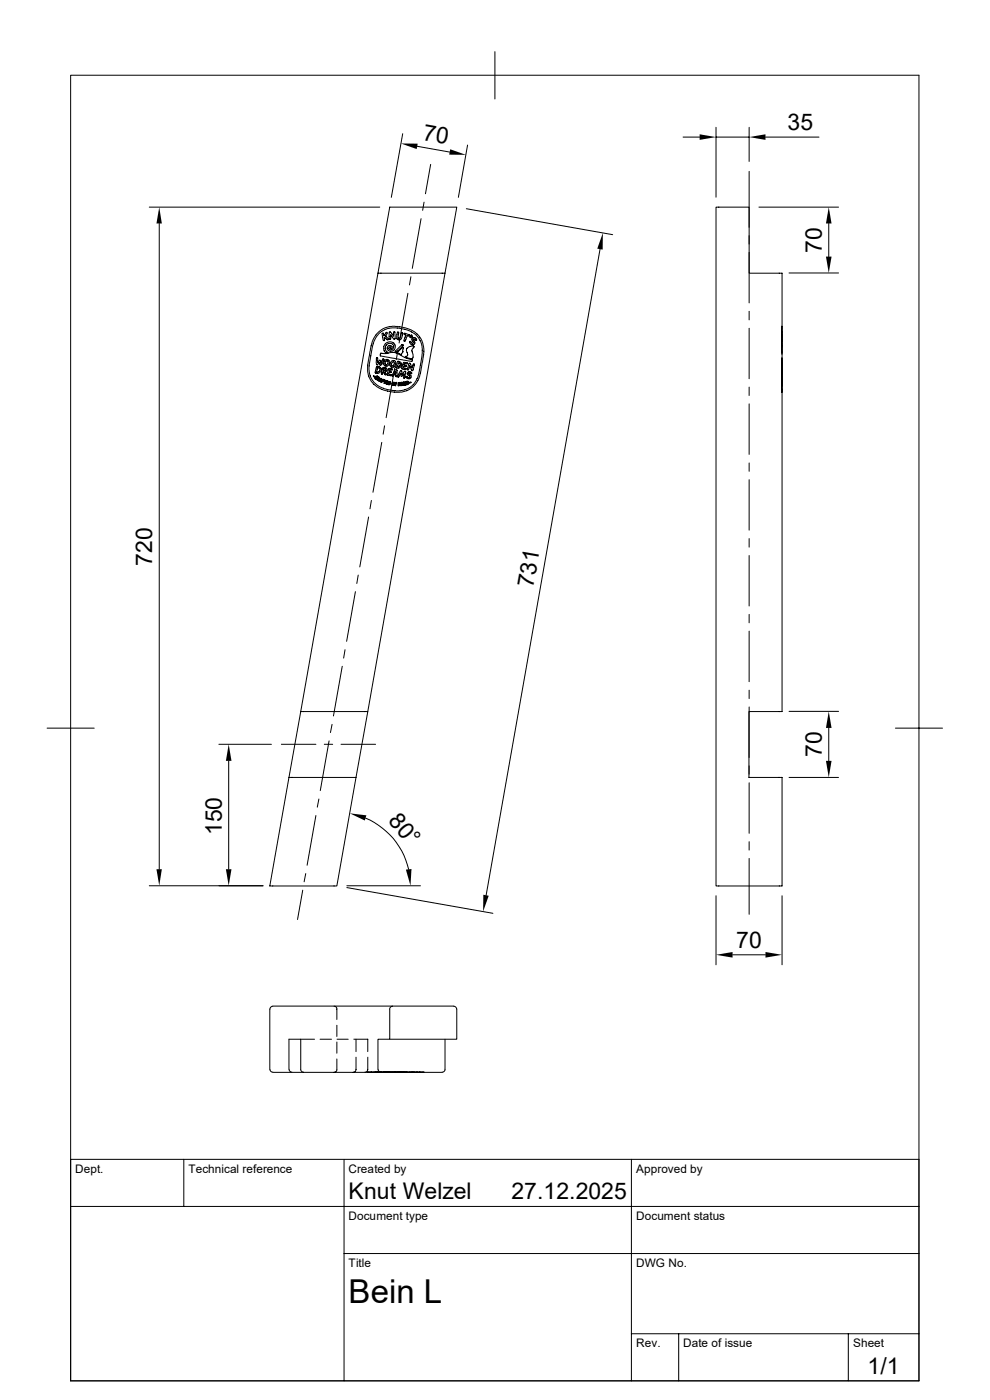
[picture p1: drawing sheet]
<svg xmlns="http://www.w3.org/2000/svg" width="210mm" height="297mm" viewBox="0 0 210 297" stroke-linecap="round" stroke-linejoin="round" font-family="sans-serif">
<defs><g id="words">
<text font-size="7" x="74" y="276.4">Bein L</text>
<g font-size="4.9">
<text x="89.5" y="29.7" transform="rotate(10 89.5 29.7)">70</text>
<text x="167.1" y="27.6">35</text>
<text x="174.3" y="53.6" transform="rotate(-90 174.3 53.6)">70</text>
<text x="32.3" y="120" transform="rotate(-90 32.3 120)">720</text>
<text x="113.1" y="124.8" transform="rotate(-80 113.1 124.8)">731</text>
<text x="174.3" y="160.7" transform="rotate(-90 174.3 160.7)">70</text>
<text x="47.1" y="177.2" transform="rotate(-90 47.1 177.2)">150</text>
<text x="82.2" y="174.2" transform="rotate(50 82.2 174.2)">80°</text>
<text x="156.2" y="201.1">70</text>
<text x="74" y="254.5">Knut Welzel</text>
<text x="108.5" y="254.5">27.12.2025</text>
<text x="184.1" y="291.6">1/1</text>
</g>
<g font-size="2.5">
<text x="16" y="248.8">Dept.</text>
<text x="40" y="248.8">Technical reference</text>
<text x="74" y="248.8">Created by</text>
<text x="134.9" y="248.8">Approved by</text>
<text x="74" y="258.7">Document type</text>
<text x="135" y="258.7">Document status</text>
<text x="74" y="268.7">Title</text>
<text x="135" y="268.7">DWG No.</text>
<text x="135" y="285.8">Rev.</text>
<text x="145" y="285.8">Date of issue</text>
<text x="181" y="285.8">Sheet</text>
</g>
</g></defs>
<g fill="none" stroke="#000" stroke-width=".21">
<path d="M15 16h179.9v276.9h-179.9zM105 11v10M85.4 28.4l-2.4 13.5M88.5 31l6.9 1.3M91.4 34.9l-1.1 6.2M99.2 30.8l-2 11.1M144.9 29.1h3.5M151.9 27v14.8M151.9 29.1h7M158.9 27v7.2M158.9 36.4v11.8M162.4 29.1h11.3"/>
<path d="M31.7 43.9h48.9M33.8 47.4v137M80.2 58h14.2M87.2 58.7l-.3 1.8M89.3 46.4l-1.8 10.5M90 42.9l-.3 1.7M98.9 44.3l31.1 5.5M127.3 52.8l-24.2 137.1M151.9 43.9h7v14.1h7v93h-7v13.9h7v23.1h-14zM158.9 50v1.8M158.9 53.6v10.7M161 43.9h16.9"/>
<path d="M167.4 57.9h10.5M175.8 47.4v7M79.2 79.8h.2l.1 .2zM79.8 79.8a.19 .19 0 0 1 .2-.1 .19 .19 0 0 1 .1 .3 .22 .22 0 0 0-.4 .1 .22 .22 0 0 0 .2 .3 .26 .26 0 0 1-.4-.1 .26 .26 0 0 1 .2-.4zM79.9 75.9a.36 .36 0 0 1 .3 .2 .36 .36 0 0 1-.1 .4v.5l.2-.3a.22 .22 0 0 1 .2-.3 .22 .22 0 0 1 .2 .3l.1 .3 .2-.3a.36 .36 0 0 1 .1-.4 .36 .36 0 0 1 .3-.1l-.4 1.1a.26 .26 0 0 1-.4 .2 .26 .26 0 0 1-.1-.4v-.2l-.3 .3a.24 .24 0 0 1-.3 .2 .24 .24 0 0 1-.1-.4zM79.9 77.7l.7 .2 .3 .5a.78 .78 0 0 1-.5 .7 .78 .78 0 0 1-.8-.1zM80 70.8l1.6-1.2 .9-.3 1.2-.1 1.7 .2 1.3 .4 1.2 .6 .8 .7a6.6 6.6 0 0 1 .9 5.7l-.6 3-.4 1-1.1 1.4-1.1 .6a7.4 7.4 0 0 1-7.5-1.7l-.6-1-.3-1.4v-1.5l.7-3.8a5.5 5.5 0 0 1 1.1-2.4zM80.1 78.1v-.1a.44 .44 0 0 1 .4 .6 .44 .44 0 0 1-.6 .2zM80.3 79.9a.35 .35 0 0 1 .3 .3 .35 .35 0 0 1-.3 .4v.2l-.1-.4-.3 .2zM80.3 70.9l.8-.7a6.9 6.9 0 0 1 6.2 .2 4.8 4.8 0 0 1 2.1 5.7l-.7 3.8-1 1.6a5.7 5.7 0 0 1-5.7 1.1l-1.4-.5-1.3-1-.6-.8-.4-1.4v-1.6l.7-3.9 .4-1.1zM80.7 74.9l1.2 .1 1.1-.2h.8l2.4 1.2 1 .3a.2 .2 0 0 1 .3 0 .2 .2 0 0 1-.1 .3l-6.1-1a.46 .46 0 0 1-.7-.3zM81.1 70.7a.33 .33 0 0 1 .3 .2 .33 .33 0 0 1 0 .3l.4-.5a.2 .2 0 0 1 .3-.1 .2 .2 0 0 1-.1 .3v.1a.37 .37 0 0 0-.2 .4 .37 .37 0 0 0 .4 .3l.1 .1a.19 .19 0 0 1 .1 .2 .19 .19 0 0 1-.2 .1 .19 .19 0 0 1-.2-.2l-.4-.3-.1 .2a.23 .23 0 0 1 .1 .3 .23 .23 0 0 1-.3 .1z"/>
<path d="M81.3 77.9l.5 .1a.52 .52 0 0 1 .3 .5 .52 .52 0 0 1-.4 .5l.1 .2a.17 .17 0 0 1 .1 .3 .17 .17 0 0 1-.2 .1 .17 .17 0 0 1-.1-.3l-.1-.1a.19 .19 0 0 0 0-.2 .19 .19 0 0 0-.3 0 .19 .19 0 0 0 0 .2 .2 .2 0 0 1-.3 .1 .2 .2 0 0 1 0-.3zM81.4 78.2a.23 .23 0 0 1 .4 .1 .23 .23 0 0 1-.1 .3 .23 .23 0 0 1-.3-.1zM81.6 76.5l.3-.2a.68 .68 0 0 1 .7 .4 .68 .68 0 0 1-.3 .9l-.2 .1-.6-.1-.1-.7zM81.7 72.9l.8-.4 .7 .1 .5 .4 .1 .8a.81 .81 0 0 1-.9 .7 .81 .81 0 0 1-.6-1l.2-.1a.38 .38 0 0 1 .6 0 .38 .38 0 0 1-.2 .6 .26 .26 0 0 0-.2-.4 .26 .26 0 0 0-.3 .2 .26 .26 0 0 0 .2 .3l.4 .1a.73 .73 0 0 0 .3-1.1 .73 .73 0 0 0-1.1-.1l-.3 .3-.2 .5 .3 .7a.2 .2 0 0 1 0 .4 .2 .2 0 0 1-.3-.1l-.3-.9 .1-.6zM81.9 76.6a.32 .32 0 0 1 .5 .1 .32 .32 0 0 1-.1 .4l-.1 .1a.3 .3 0 0 1-.5 .2 .3 .3 0 0 1 0-.5zM82.5 78.2h.5a.17 .17 0 0 1 .2 .1 .17 .17 0 0 1 0 .2 .17 .17 0 0 1-.2 0 .21 .21 0 0 0-.3 0 .21 .21 0 0 0 0 .3 .21 .21 0 0 0 .3 0v.2a.36 .36 0 0 0-.4 0 .36 .36 0 0 0-.2 .4h.3a.19 .19 0 0 1 .2 .1 .19 .19 0 0 1 0 .2 .19 .19 0 0 1-.3 0l-.2-.1a.35 .35 0 0 1-.2-.6zM82.6 70.4h.2l.7 .9v-.4a.26 .26 0 0 1-.1-.4 .26 .26 0 0 1 .4-.1v1.1a.29 .29 0 0 1-.1 .5 .29 .29 0 0 1-.4-.3l-.4-.7v.4a.38 .38 0 0 1 .1 .4 .38 .38 0 0 1-.4 .2zM83.1 76.6l.1-.1a.62 .62 0 0 1 .7 .4 .62 .62 0 0 1-.2 .7l-.4 .3a.68 .68 0 0 1-.6-.5 .68 .68 0 0 1 .3-.7zM83.2 76.9a.3 .3 0 0 1 .4 0 .3 .3 0 0 1 0 .4 .31 .31 0 0 1-.5 .3 .31 .31 0 0 1 0-.6zM83.7 78.1l-1.8 10.5M83.8 78.5a.29 .29 0 0 1 .4 0 .29 .29 0 0 1 0 .4v.7a.19 .19 0 0 1 0 .3 .19 .19 0 0 1-.3-.1 .19 .19 0 0 1 0-.2v-.1a.38 .38 0 0 0-.5 .3l-.3-.1zM83.9 78.9v-.1a.2 .2 0 0 1 .1 .3 .2 .2 0 0 1-.3 .1z"/>
<path d="M83.9 74.5l1.3-1.3a.2 .2 0 0 1 .2-.1 .2 .2 0 0 1 .2 .2 .2 .2 0 0 1-.3 .2l-.9 1a.34 .34 0 0 1-.2 .2 .34 .34 0 0 1-.4-.1zM84.3 74.7l.6-.5a.54 .54 0 0 1 .7-.5l-.2 1.1a.34 .34 0 0 1-.2 .3 .34 .34 0 0 1-.4 0zM84.3 70.4a.46 .46 0 0 1 .2 .8 .34 .34 0 0 0-.1 .4 .34 .34 0 0 0 .4 .2l.3-.8a.21 .21 0 0 1 0-.4 .21 .21 0 0 1 .3 .1l-.3 1.2-.3 .2h-.3l-.3-.3zM84.3 76.7l.6 .1a.72 .72 0 0 1 .1 1 .72 .72 0 0 1-1 .1zM84.4 74.5l-.3 1.8M84.5 77h.1a.41 .41 0 0 1 .3 .3 .41 .41 0 0 1-.3 .5h-.3zM84.9 78.7a.27 .27 0 0 1 .4 0 .27 .27 0 0 1 0 .4v.3l.3-.4a.21 .21 0 0 1 .2-.3 .21 .21 0 0 1 .3 .2l-.2 .9a.21 .21 0 0 1 0 .3 .21 .21 0 0 1-.3 0l.1-.8-.1 .2a.26 .26 0 0 1-.2 .3 .26 .26 0 0 1-.4-.2v-.4l-.3 .6a.18 .18 0 0 1-.3 .1 .18 .18 0 0 1 .1-.3zM85.6 76.9h.4a.23 .23 0 0 1 .3 0 .23 .23 0 0 1 0 .3h-.1a.31 .31 0 0 0-.3-.1 .31 .31 0 0 0-.2 .4h.3a.18 .18 0 0 1 .2 .3 .16 .16 0 0 1-.3 0l-.3-.1v.2l.2 .2a.2 .2 0 0 1 .3 0 .2 .2 0 0 1 0 .3 .2 .2 0 0 1-.3 0l-.1-.1a.29 .29 0 0 1-.4 0 .29 .29 0 0 1 0-.4zM85.7 70.7l.9 .3a.22 .22 0 0 1 .3 0 .22 .22 0 0 1-.1 .3 .22 .22 0 0 1-.3-.1l-.5 .9a.2 .2 0 0 1-.1 .3 .2 .2 0 0 1-.3-.2 .2 .2 0 0 1 .2-.2l.3-.9-.4-.1zM86.3 74l.8-.5a.45 .45 0 0 1 .7 .1l-.4 .7 .2 1.2a.47 .47 0 0 1-.1 .6 .47 .47 0 0 1-.6-.1l-.9-.2 .1-.2a.56 .56 0 0 0 .4-.4 .56 .56 0 0 0-.2-.6zM86.4 79.1l.3-.2 .6 .2a.18 .18 0 0 1-.1 .2 .18 .18 0 0 1-.2-.1 .2 .2 0 0 0-.3 .1 .2 .2 0 0 0 .3 .2 .52 .52 0 0 1-.1 .9 .52 .52 0 0 1-.8-.5h.3a.26 .26 0 0 0 .2 .3 .26 .26 0 0 0 .3-.3 .26 .26 0 0 0-.3-.3l-.2-.1zM86.5 62.2l-1.8 10.6"/>
<path d="M86.7 77.1l.3-.1 .1 .2 .3 .9 .2-.7a.2 .2 0 0 1 .2-.2 .2 .2 0 0 1 .2 .2 .2 .2 0 0 1-.2 .2v.3a.67 .67 0 0 1-.4 .7l-.5-1-.1 .5a.26 .26 0 0 1-.1 .3 .26 .26 0 0 1-.3 0zM87.1 71.1a.27 .27 0 0 1 .4 .3 .27 .27 0 0 1-.4 .2h-.1l.2-.2zM87.4 71.8a.51 .51 0 0 1 .6-.1 .51 .51 0 0 1 .3 .5h-.2a.27 .27 0 0 0-.1-.3 .27 .27 0 0 0-.3 .1l.3 .6v.3l-.4 .3-.6-.3a.27 .27 0 0 1-.1-.3 .27 .27 0 0 1 .1-.2l.2 .1a.25 .25 0 0 0 .2 .4 .25 .25 0 0 0 .2-.4l-.2-.4zM158.9 66v1.9M158.9 69.6v10.7M165.9 71.1v3.7M165.9 76v1.5M165.9 77.5v2.3M165.9 79.8v1.7M165.9 77.7h.1M165.9 77h.1M165.9 78h.1"/>
<path d="M165.9 77.5h.1M165.9 79.4h.1M165.9 79.2h.1M165.9 71.6h.1M165.9 71.4h.1M165.9 79.9h.1M165.9 79.8h.1M165.9 78.8h.1M165.9 79.5h.1M165.9 78.4h.1M165.9 77.6h.1M165.9 78.7h.1"/>
<path d="M165.9 77.2h.1M165.9 78.1h.1M165.9 78.5h.1M165.9 76.5h.1M165.9 77.4h.1M165.9 76.2h.1M165.9 73.7h.1M165.9 75.2h.1M165.9 70.6h.1M165.9 71.8h.1M165.9 70.4h.1M165.9 72.1h.1"/>
<path d="M165.9 75h.1M165.9 74.9h.1M165.9 76.7h.1M165.9 71h.1M165.9 72h.1M165.9 71.3h.1M165.9 71.9h.1M165.9 72.2h.1M165.9 72.9h.1M165.9 72.4h.1M165.9 73.2h.1M165.9 76.9h.1"/>
<path d="M165.9 76.1h.1M165.9 76.4h.1M165.9 75.9h.1M165.9 77.1h.1M165.9 80h.1M165.9 78.6h.1M165.9 79.3h.1M165.9 79h.1M165.9 76.8h.1M165.9 77.9h.1M165.9 73.1h.1M165.9 74.7h.1"/>
<path d="M165.9 71.2h.1M165.9 70.7h.1M165.9 74.2h.1M165.9 73.6h.1M165.9 74h.1M165.9 73.3h.1M165.9 74.5h.1M165.9 72.5h.1M165.9 70.5h.1M165.9 72.3h.1M165.9 71.1h.1M165.9 73.4h.1"/>
<path d="M165.9 76.6h.1M165.9 78.2h.1M165.9 78.9h.1M165.9 69.6h.1M165.9 79.7h.1M165.9 69.2v1.9M80.3 80.2l.1 .1h-.1zM80.6 80.4h.1a.17 .17 0 0 1 .3 0 .17 .17 0 0 1-.1 .2l-.1 .4-.2-.2-.2 .1zM80.7 80.6l.1-.1zM81 93.9l-1.9 10.5M81.1 80.5h.2l.1 .1-.2 .1 .1 .2h-.2l-.2 .3zM81.5 80.6l.5 .2-.4 .6-.2-.1 .2-.4z"/>
<path d="M81.6 90.3l-.3 1.8M82 80.9h.4v.1h-.3l.2 .2h-.3l.2 .2a.19 .19 0 0 1-.3 .1 .19 .19 0 0 1 0-.3zM82.5 80.9a.34 .34 0 0 1 .4 .5 .34 .34 0 0 1-.6 .1zM82.6 81.1l.2 .1-.2 .3zM83.3 81.1a.23 .23 0 0 1 .2 0 .23 .23 0 0 1 .1 .3 .24 .24 0 0 1-.1 .3 .24 .24 0 0 1-.3 0 .24 .24 0 0 1 0-.3zM83.7 81.2l.2 .1 .3-.1-.3 .6h-.1zM84.5 81.2l.2 .2 .2-.2v.6l-.2-.3-.2 .3zM85.2 81.1l.2 .1 .1 .6a.21 .21 0 0 0-.2-.2 .21 .21 0 0 0-.2 .2zM85.3 81.3v.2zM85.3 81.5h.1M85.6 81l.3 .3v-.4l.2 .1v.7l-.3-.3v.3h-.2zM86.2 80.9a.34 .34 0 0 1 .6 .3 .34 .34 0 0 1-.5 .3z"/>
<path d="M86.4 81a.18 .18 0 0 1 .2 .1 .18 .18 0 0 1-.2 .3zM158.9 82.1v1.8M158.9 85.7v10.7M158.9 98.2v1.8M165.9 81.5v1.7M165.9 81.4h.1M165.9 80.4h.1M165.9 81.5h.1M165.9 81.3h.1M165.9 80.9h.1M165.9 81.2h.1M165.9 81.7h.1"/>
<path d="M165.9 83.2h.1M165.9 81h.1M165.9 81.6h.1M165.9 81.8h.1M165.9 80.6h.1M165.9 81.1h.1M165.9 81.9h.1M165.9 80.8h.1M165.9 80.1h.1M165.9 80.3h.1M165.9 80.5h.1M165.9 82.9h.1"/>
<path d="M78.2 109.7l-1.9 10.6M78.8 106.2l-.3 1.8M158.9 101.8v10.7M158.9 114.3v1.8M158.9 117.9v10.7M73.2 137.8l-.3 1.8M75.4 125.5l-1.9 10.6M76 122l-.3 1.8M158.9 130.3v1.8M158.9 133.9v10.7M10 154.5h10M46.4 157.9h11.2"/>
<path d="M59.7 157.9h7.3M63.8 151h14.2M68.8 157.9h1.8M69.8 157.2l-1.9 10.5M70.4 153.7l-.3 1.7M72.3 157.9h7.4M72.6 141.4l-1.9 10.5M158.9 146.4v1.8M158.9 150v10.7M167.4 150.9h10.5M175.8 154.4v7M189.9 154.5h10"/>
<path d="M48.5 161.4v23M61.3 164.9h14.2l-4 23.1h-14.3l25.5-144.1h14.2l-21.4 121M67 173l-1.8 10.6M67.6 169.5l-.3 1.7M77.6 173.6a15.5 15.5 0 0 1 9.1 10.8M158.9 162.5v1.8M158.9 166.1v10.7M158.9 178.6v1.7M167.4 164.9h10.5M31.7 187.9h24.1M64.2 188.8l-1.1 6.3M64.9 185.3l-.4 1.8"/>
<path d="M73.6 187.9h15.6M73.6 188.3l31 5.5M151.9 190v14.7M158.9 182.1v11.9M165.9 190v14.7M57.2 214.1v12.8M57.3 214.1l.1-.4 .3-.2 38.6-.1 .4 .3 .2 .4M70.9 213.4l.1 .1a.52 .52 0 0 1 .5 .6v2.2M71.5 217.5v2.4M83.3 213.5l-.5 .2-.1 .2v6.6h-2.5v6.4M96.9 214.1v6.4h-14.2M155.4 202.6h7"/>
<path d="M57.3 226.9l.1 .4 .5 .2M57.9 227.5h35.9M61.3 226.9v-6.4h2.5v6.5l.2 .3 .4 .2M61.3 226.9l.2 .4 .4 .2M63.8 220.5h2.9M67.9 220.5h2.4M71.5 224.7v2.2a.58 .58 0 0 1-.6 .6M71.5 221.1v2.3M71.5 220.5h2.4M75.1 220.5h2.9v2.6M75.5 224.3v2.6a.58 .58 0 0 1-.6 .6M75.5 220.5v2.6"/>
<path d="M78 224.3v2.6l-.1 .3-.5 .3M78.3 227.4v.1M79.2 227.4v.1M79.5 227.4v.1M79.6 227.4v.1M79.7 227.4v.1M79.8 227.4v.1M79.9 227.4v.1M80.1 227.4v.1M80.2 227.5h.1M80.2 226.9l.2 .4 .4 .2M80.3 227.4v.1"/>
<path d="M80.4 227.4v.1M80.6 227.4v.1M80.7 227.5h.1M80.8 227.4v.1M80.9 227.4v.1M81.1 227.4v.1M81.2 227.4v.1M81.3 227.4v.1M81.4 227.4v.1M81.5 227.4v.1M81.6 227.4v.1M81.7 227.4v.1"/>
<path d="M81.8 227.4v.1M81.9 227.4v.1M82 227.4v.1M82.1 227.4v.1M82.2 227.4v.1M82.3 227.4v.1M82.4 227.4v.1M82.5 227.4v.1M82.7 227.4v.1M82.8 227.4v.1M82.8 227.5h.1M82.9 227.5h.1"/>
<path d="M82.9 227.4v.1M83 227.4v.1M83.1 227.4v.1M83.2 227.4v.1M83.3 227.4v.1M83.4 227.4v.1M83.5 227.5h.1M83.5 227.4v.1M83.6 227.4v.1M83.7 227.4v.1M83.8 227.5h.1M83.8 227.4v.1"/>
<path d="M83.9 227.4v.1M83.9 227.5h.1M84 227.4v.1M84.2 227.4v.1M84.3 227.4v.1M84.4 227.4v.1M84.5 227.4v.1M84.6 227.4v.1M84.9 227.4v.1M85 227.4v.1M85.2 227.4v.1M85.3 227.4v.1"/>
<path d="M85.4 227.4v.1M85.5 227.4v.1M85.6 227.4v.1M85.7 227.4v.1M85.8 227.4v.1M85.9 227.5h.1M86 227.4v.1M86.1 227.4v.1M86.2 227.4v.1M86.2 227.5h-8.2M86.4 227.4v.1M86.5 227.4v.1"/>
<path d="M86.6 227.4v.1M86.7 227.4v.1M86.9 227.4v.1M87 227.4v.1M87.1 227.4v.1M87.2 227.4v.1M87.4 227.5h2.5M87.5 227.4v.1M87.6 227.4v.1M87.7 227.4v.1M87.8 227.4v.1M87.9 227.4v.1"/>
<path d="M88 227.4v.1M88.4 227.4v.1M89.6 227.4v.1M94.4 220.5v6.5l-.2 .3-.4 .2M15 255.9h179.9M39 246v9.9M73 246v46.9M133.9 246v46.9M194.9 246h-179.9v46.9M73 265.9h121.9M133.9 283h61M144 283v9.9"/>
<path d="M180 283v9.9"/>
<circle cx="83.4" cy="81.6" r=".08"/>
<circle cx="83.4" cy="81.3" r=".08"/>
<circle cx="87.1" cy="81.1" r=".11"/>
</g>
<g fill="#000">
<path d="M85 30.4l3.6 .1-.2 1.1zM95.5 31.7l3.3 1.2-3.5-.1zM148.4 28.5l3.5 .6-3.5 .6zM158.9 29.1l3.5-.6v1.2zM33.8 43.9l.5 3.5h-1.1zM127.9 49.4l-.1 3.6-1.1-.3zM175.2 54.4h1.2l-.6 3.5zM175.8 43.9l.6 3.5h-1.2zM175.8 150.9l.6 3.5h-1.2zM48.5 157.9l.6 3.5h-1.2zM74.2 172.6l3.5 .4-.3 1.1zM175.2 161.4h1.2l-.6 3.5z"/>
<path d="M33.2 184.4h1.1l-.5 3.5zM47.9 184.4h1.2l-.6 3.5zM86.1 184.5l1.2-.1-.2 3.5zM102.5 189.8l1.2 .2-1.2 3.4zM151.9 202.6l3.5-.6v1.2zM162.4 202l3.5 .6-3.5 .6z"/>
</g>
<use href="#words"/>
</svg>
